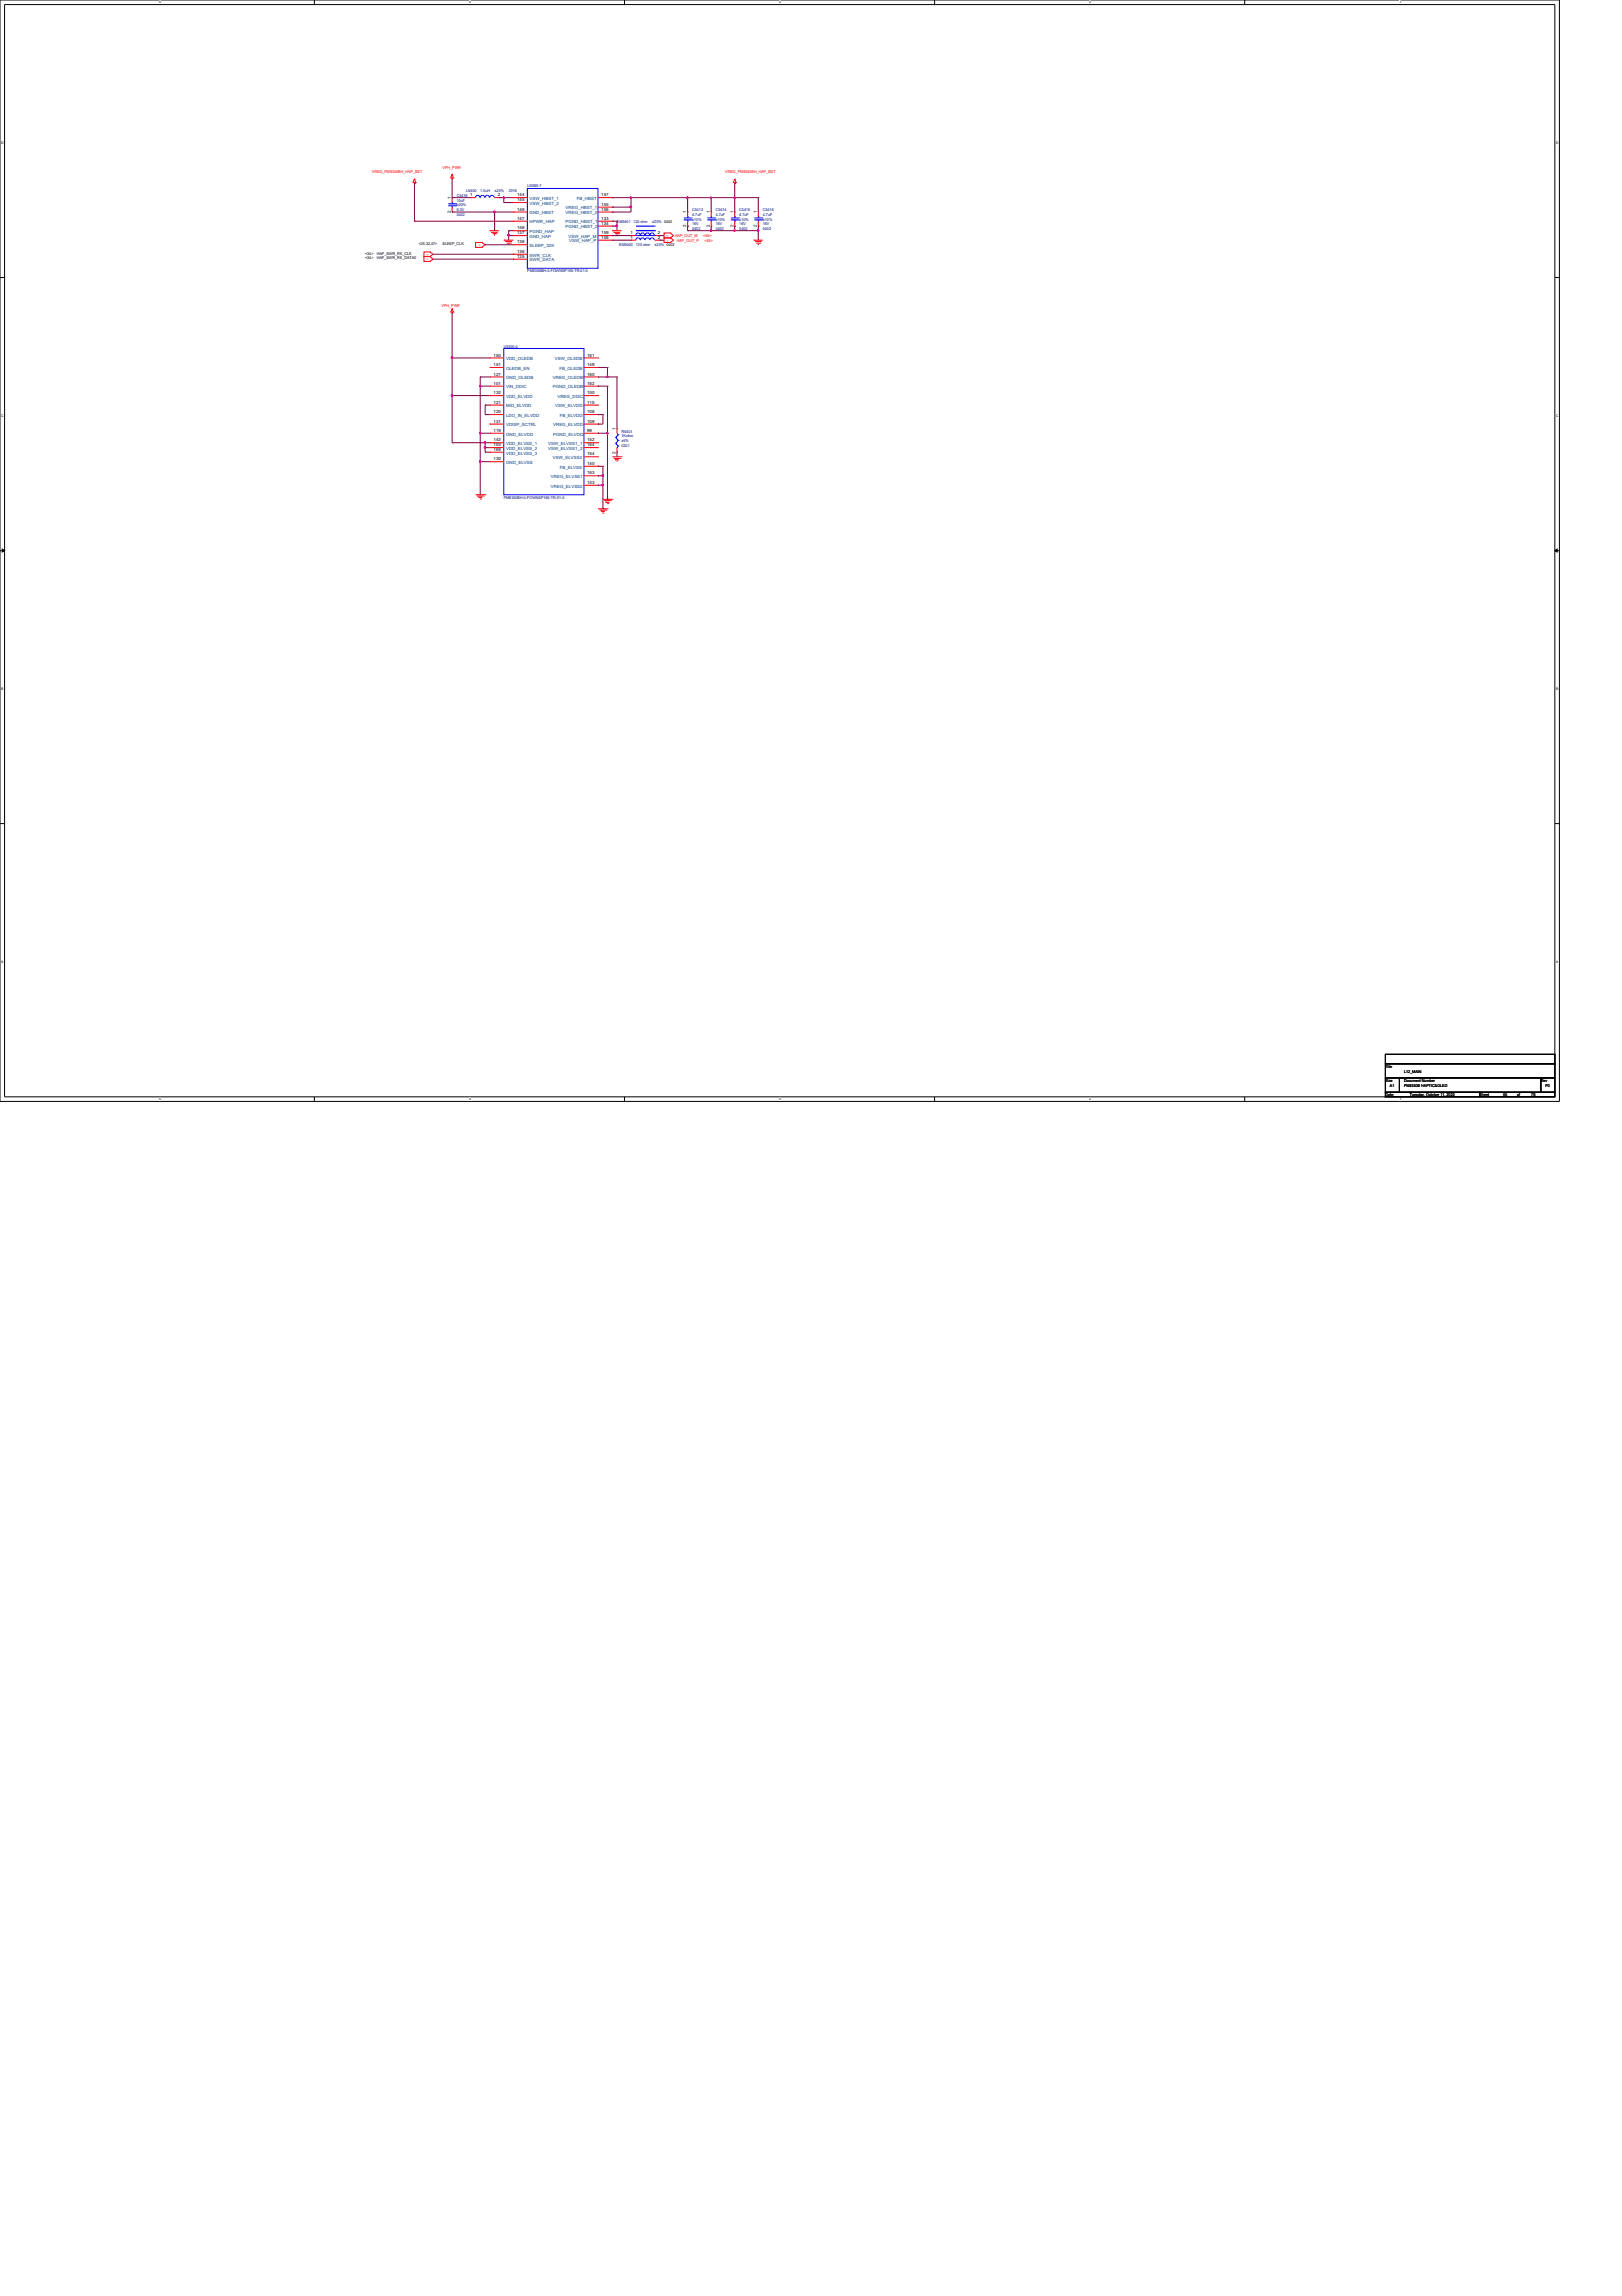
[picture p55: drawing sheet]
<svg xmlns="http://www.w3.org/2000/svg" width="210mm" height="297mm" viewBox="0 0 210 297" stroke-linecap="round" stroke-linejoin="round" font-family="sans-serif">
<defs><g id="words">
<g font-size=".6">
<text x="58.3" y="27.6" transform="rotate(-90 58.3 27.6)">2</text>
<text x="58.3" y="25.8" transform="rotate(-90 58.3 25.8)">1</text>
<text x="60.8" y="25.4">1</text>
<text x="64.4" y="25.4">2</text>
<text x="66.9" y="25.4">144</text>
<text x="66.9" y="26">145</text>
<text x="66.9" y="27.3">146</text>
<text x="66.9" y="28.4">147</text>
<text x="66.9" y="29.7">148</text>
<text x="77.8" y="26.6">155</text>
<text x="77.8" y="27.3">156</text>
<text x="77.8" y="28.4">133</text>
<text x="77.8" y="29.1">134</text>
<text x="77.8" y="25.4">157</text>
<text x="88.8" y="29.4" transform="rotate(-90 88.8 29.4)">2</text>
<text x="88.8" y="27.6" transform="rotate(-90 88.8 27.6)">1</text>
<text x="91.9" y="29.4" transform="rotate(-90 91.9 29.4)">2</text>
<text x="91.9" y="27.6" transform="rotate(-90 91.9 27.6)">1</text>
<text x="94.9" y="29.4" transform="rotate(-90 94.9 29.4)">2</text>
<text x="94.9" y="27.6" transform="rotate(-90 94.9 27.6)">1</text>
<text x="98" y="29.4" transform="rotate(-90 98 29.4)">2</text>
<text x="98" y="27.6" transform="rotate(-90 98 27.6)">1</text>
<text x="66.9" y="30.3">137</text>
<text x="66.9" y="31.5">138</text>
<text x="66.9" y="32.7">136</text>
<text x="66.9" y="33.4">125</text>
<text x="77.8" y="30.9">158</text>
<text x="77.8" y="30.3">159</text>
<text x="81.6" y="30.3">1</text>
<text x="81.6" y="30.9">1</text>
<text x="85.1" y="30.3">2</text>
<text x="85.1" y="30.9">2</text>
<text x="63.9" y="46.1">150</text>
<text x="63.9" y="47.4">151</text>
<text x="76" y="46.1">161</text>
<text x="76" y="47.4">149</text>
<text x="63.9" y="48.6">127</text>
<text x="63.9" y="49.8">101</text>
<text x="63.9" y="51">132</text>
<text x="63.9" y="52.2">121</text>
<text x="63.9" y="53.5">120</text>
<text x="76" y="52.2">110</text>
<text x="76" y="48.6">160</text>
<text x="76" y="49.8">162</text>
<text x="76" y="53.5">108</text>
<text x="76" y="51">100</text>
<text x="63.9" y="54.7">131</text>
<text x="63.9" y="55.9">119</text>
<text x="63.9" y="57.1">142</text>
<text x="63.9" y="57.7">153</text>
<text x="63.9" y="58.3">165</text>
<text x="63.9" y="59.6">130</text>
<text x="76" y="54.7">109</text>
<text x="76" y="55.9">99</text>
<text x="76" y="57.1">152</text>
<text x="76" y="57.7">164</text>
<text x="76" y="58.9">154</text>
<text x="79.7" y="58.7" transform="rotate(-90 79.7 58.7)">2</text>
<text x="79.7" y="55.6" transform="rotate(-90 79.7 55.6)">1</text>
<text x="76" y="60.2">140</text>
<text x="76" y="61.4">163</text>
<text x="76" y="62.6">143</text>
</g>
<g font-size=".6" fill="#004080">
<text x="68.5" y="25.9">VSW_HBST_1</text>
<text x="68.5" y="26.5">VSW_HBST_2</text>
<text x="68.5" y="27.7">GND_HBST</text>
<text x="68.5" y="28.9">HPWR_HAP</text>
<text x="73.2" y="27.1">VREG_HBST_1</text>
<text x="73.2" y="27.7">VREG_HBST_2</text>
<text x="73.2" y="28.9">PGND_HBST_1</text>
<text x="73.2" y="29.5">PGND_HBST_2</text>
<text x="74.6" y="25.9">FB_HBST</text>
<text x="68.5" y="30.1">PGND_HAP</text>
<text x="68.5" y="30.8">GND_HAP</text>
<text x="68.5" y="32">SLEEP_32K</text>
<text x="68.5" y="33.2">SWR_CLK</text>
<text x="68.5" y="33.8">SWR_DATA</text>
<text x="73.6" y="30.8">VSW_HAP_M</text>
<text x="73.7" y="31.4">VSW_HAP_P</text>
<text x="65.5" y="46.6">VDD_OLEDB</text>
<text x="65.5" y="47.8">OLEDB_EN</text>
<text x="71.8" y="46.6">VSW_OLEDB</text>
<text x="72.4" y="47.8">FB_OLEDB</text>
<text x="65.5" y="49.1">GND_OLEDB</text>
<text x="65.5" y="50.2">VIN_DDIC</text>
<text x="65.5" y="51.5">VDD_ELVDD</text>
<text x="65.5" y="52.7">MID_ELVDD</text>
<text x="65.5" y="53.9">LDO_IN_ELVDD</text>
<text x="71.5" y="49.1">VREG_OLEDB</text>
<text x="71.5" y="50.2">PGND_OLEDB</text>
<text x="71.8" y="52.7">VSW_ELVDD</text>
<text x="72.1" y="51.5">VREG_DDIC</text>
<text x="72.4" y="53.9">FB_ELVDD</text>
<text x="65.5" y="55.2">VDISP_SCTRL</text>
<text x="65.5" y="56.3">GND_ELVDD</text>
<text x="65.5" y="57.6">VDD_ELVSS_1</text>
<text x="65.5" y="58.2">VDD_ELVSS_2</text>
<text x="65.5" y="58.8">VDD_ELVSS_3</text>
<text x="71" y="57.6">VSW_ELVSS1_1</text>
<text x="71" y="58.2">VSW_ELVSS1_2</text>
<text x="71.5" y="59.4">VSW_ELVSS2</text>
<text x="71.6" y="55.2">VREG_ELVDD</text>
<text x="71.6" y="56.3">PGND_ELVDD</text>
<text x="65.5" y="60">GND_ELVSS</text>
<text x="71.3" y="61.8">VREG_ELVSS1</text>
<text x="71.3" y="63.1">VREG_ELVSS2</text>
<text x="72.4" y="60.6">FB_ELVSS</text>
</g>
<g font-size=".5">
<text x="20.6" y=".4">5</text>
<text x="60.7" y=".4">4</text>
<text x="100.8" y=".4">3</text>
<text x="141" y=".4">2</text>
<text x="181.1" y=".4">1</text>
<text x=".2" y="18.6">D</text>
<text x="201.4" y="18.6">D</text>
<text x="47.2" y="32.9">&lt;34&gt;</text>
<text x="47.2" y="33.5">&lt;34&gt;</text>
<text x="48.8" y="32.9">HAP_SWR_RX_CLK</text>
<text x="48.8" y="33.5">HAP_SWR_RX_DATA0</text>
<text x="54.2" y="31.7">&lt;25,32,47&gt;</text>
<text x="57.3" y="31.7">SLEEP_CLK</text>
<text x=".2" y="53.9">C</text>
<text x="201.4" y="53.9">C</text>
<text x=".2" y="89.3">B</text>
<text x="201.4" y="89.3">B</text>
<text x=".2" y="124.6">A</text>
<text x="201.4" y="124.6">A</text>
<text x="20.6" y="142.3">5</text>
<text x="60.7" y="142.3">4</text>
<text x="100.8" y="142.3">3</text>
<text x="141" y="142.3">2</text>
<text x="179.3" y="138.1">Title</text>
<text x="179.3" y="140">Size</text>
<text x="179.3" y="141.8">Date:</text>
<text x="179.9" y="140.6">A1</text>
<text x="181.1" y="142.3">1</text>
<text x="181.7" y="140">Document Number</text>
<text x="181.7" y="140.6">PM8350B HAPTIC&amp;OLED</text>
<text x="181.7" y="138.8">L12_MAIN</text>
<text x="182.5" y="141.8">Tuesday, October 11, 2022</text>
<text x="191.5" y="141.8">Sheet</text>
<text x="194.5" y="141.8">55</text>
<text x="196.3" y="141.8">of</text>
<text x="198.2" y="141.8">78</text>
<text x="199.4" y="140">Rev</text>
<text x="200" y="140.6">P0</text>
</g>
<g font-size=".5" fill="#f00">
<text x="48.1" y="22.4">VREG_PM8350BH_HAP_BST</text>
<text x="57.3" y="21.8">VPH_PWR</text>
<text x="93.9" y="22.4">VREG_PM8350BH_HAP_BST</text>
<text x="55.2" y="33.1">o</text>
<text x="55.2" y="33.7">o</text>
<text x="61.9" y="31.9">o</text>
<text x="86.2" y="30.6">o</text>
<text x="86.2" y="31.3">o</text>
<text x="87.3" y="30.6">HAP_OUT_M</text>
<text x="87.6" y="31.3">HAP_OUT_P</text>
<text x="91" y="30.6">&lt;65&gt;</text>
<text x="91.2" y="31.3">&lt;65&gt;</text>
<text x="57.1" y="39.7">VPH_PWR</text>
</g>
<g font-size=".5" fill="#000080">
<text x="59.1" y="25.5">C5418</text>
<text x="59.1" y="26.1">10uF</text>
<text x="59.1" y="27.9">0402</text>
<text x="59.1" y="27.3">6.3V</text>
<text x="59.1" y="26.7">±20%</text>
<text x="60.3" y="24.9">L5400</text>
<text x="62.1" y="24.9">1.0uH</text>
<text x="64" y="24.9">±20%</text>
<text x="65.8" y="24.9">2016</text>
<text x="68.2" y="24.3">U5300-7</text>
<text x="79.8" y="28.8">EM5401 120 ohm</text>
<text x="84.4" y="28.8">±25% 0402</text>
<text x="89.6" y="27.3">C5413</text>
<text x="89.6" y="27.9">4.7uF</text>
<text x="89.6" y="29.8">0402</text>
<text x="89.6" y="29.1">16V</text>
<text x="89.6" y="28.5">±10%</text>
<text x="92.6" y="27.3">C5414</text>
<text x="92.6" y="27.9">4.7uF</text>
<text x="92.6" y="29.8">0402</text>
<text x="92.6" y="29.1">16V</text>
<text x="92.6" y="28.5">±10%</text>
<text x="95.7" y="27.3">C5415</text>
<text x="95.7" y="27.9">4.7uF</text>
<text x="95.7" y="29.8">0402</text>
<text x="95.7" y="29.1">16V</text>
<text x="95.7" y="28.5">±10%</text>
<text x="98.7" y="27.3">C5416</text>
<text x="98.7" y="27.9">4.7uF</text>
<text x="98.7" y="29.8">0402</text>
<text x="98.7" y="29.1">16V</text>
<text x="98.7" y="28.5">±10%</text>
<text x="68.2" y="35.2">PM8350BH-0-FOWNSP165-TR-01-0</text>
<text x="80.1" y="31.9">EM5400</text>
<text x="82.3" y="31.9">120 ohm</text>
<text x="84.7" y="31.9">±25% 0402</text>
<text x="65.2" y="45">U5300-4</text>
<text x="80.4" y="56">R5401</text>
<text x="80.4" y="56.6">1Kohm</text>
<text x="80.4" y="57.2">±5%</text>
<text x="80.4" y="57.8">0201</text>
<text x="65.2" y="64.5">PM8350BH-0-FOWNSP165-TR-01-0</text>
</g>
</g></defs>
<path d="M0 0h201.8v142.5h-201.8zM.6 .6h200.6v141.3h-200.6z" fill="none" stroke="#000" stroke-width=".13"/>
<g fill="#fff">
<path d="M20.6 0h.2v.6h-.2z"/>
<path d="M20.6 141.9h.2v.6h-.2z"/>
</g>
<path d="M40.7 0v.6M40.7 141.9v.6" fill="none" stroke="#000" stroke-width=".13"/>
<g fill="#fff">
<path d="M60.7 0h.2v.6h-.2z"/>
<path d="M60.7 141.9h.2v.6h-.2z"/>
</g>
<path d="M80.8 0v.6M80.8 141.9v.6" fill="none" stroke="#000" stroke-width=".13"/>
<g fill="#fff">
<path d="M100.8 0h.2v.6h-.2z"/>
<path d="M100.8 141.9h.2v.6h-.2z"/>
</g>
<path d="M120.9 0v.6M120.9 141.9v.6" fill="none" stroke="#000" stroke-width=".13"/>
<g fill="#fff">
<path d="M141 0h.2v.6h-.2z"/>
<path d="M141 141.9h.2v.6h-.2z"/>
</g>
<path d="M161.1 0v.6M161.1 141.9v.6" fill="none" stroke="#000" stroke-width=".13"/>
<g fill="#fff">
<path d="M181.1 0h.2v.6h-.2z"/>
<path d="M181.1 141.9h.2v.6h-.2z"/>
<path d="M.2 18.2h.3v.6h-.3z"/>
<path d="M201.4 18.2h.3v.6h-.3z"/>
<path d="M.2 53.6h.3v.5h-.3z"/>
<path d="M201.4 53.6h.3v.5h-.3z"/>
</g>
<path d="M0 35.9h.6M201.2 35.9h.6" fill="none" stroke="#000" stroke-width=".13"/>
<g fill="#fff">
<path d="M.2 88.9h.2v.5h-.2z"/>
<path d="M201.4 88.9h.2v.5h-.2z"/>
</g>
<path d="M0 71.2h.6M.3 71l.3 .2-.3 .2zM201.2 71.2h.6M201.2 71.2l.3-.2v.4z" fill="none" stroke="#000" stroke-width=".13"/>
<path d="M.3 71l.3 .2-.3 .2zM201.2 71.2l.3-.2v.4z" fill="#000"/>
<g fill="#fff">
<path d="M.2 124.2h.3v.5h-.3z"/>
<path d="M201.4 124.2h.3v.5h-.3z"/>
</g>
<path d="M0 106.6h.6M201.2 106.6h.6M179.3 136.4h21.9v1.2h-21.9zM179.3 137.6h21.9v1.8h-21.9zM179.3 139.4h1.8v1.9h-1.8zM181.1 139.4h18.3v1.9h-18.3zM199.4 139.4h1.8v1.9h-1.8zM179.3 141.3h12.2v.6h-12.2zM191.5 141.3h9.7v.6h-9.7z" fill="none" stroke="#000" stroke-width=".13"/>
<g fill="none" stroke="#f00" stroke-width=".13">
<path d="M53.4 23.6h.4M53.4 23.6h.1M53.6 23.7h.1M53.6 23.2h.1M53.6 23.6v.1M53.6 23.2l.2 .4M53.6 23.2l-.2 .4M53.8 23.6h.1M55.6 32.6l.4 .3-.4 .3M55.6 33.2l.4 .3-.4 .3M55.6 32.6h.1M55.6 33.2h.1"/>
<path d="M55.6 32.6h-.7v.6h.7M55.6 33.8h.1M55.6 33.2h-.7v.6h.7M58.3 23h.4M58.3 23h.1M58.5 39.9l.2 .5M58.5 39.9h.1M58.5 23.2h.1M58.5 22.5h.1M58.5 25.6h.1M58.5 27.4h.1M58.5 23v.2"/>
<path d="M58.5 25.6v.6M58.5 26.8v.6M58.5 39.9l-.2 .5M58.5 22.5l.2 .5M58.5 22.5l-.2 .5M58.7 23h.1M61 25.6h.6M61 25.6h.1M62.4 31.4l.4 .3-.4 .3M62.4 31.4h.1M62.4 32h.1M62.4 31.4h-.8v.6h.8"/>
<path d="M63.4 29.8h1.2M63.4 29.8h.1M63.6 30.1h.1M63.6 30.1h.8M63.8 30.2h.4M63.9 30.4h.1M63.9 30.4h.2M64 25.6h.6M64.2 30.2h.1M64.6 25.6h.1M65.2 31.1h1.2M65.2 31.1h.1"/>
<path d="M65.4 31.2h.1M65.4 31.2h.9M65.6 31.5h.5M65.7 31.6h.1M65.7 31.6h.2M66.1 31.5h.1M66.4 25.6h.1M66.4 26.2h.1M66.4 27.4h.1M66.4 28.6h.1M66.4 29.8h.1M66.4 30.5h.1"/>
<path d="M66.4 31.7h.1M66.4 32.9h.1M66.4 33.5h.1M66.4 29.8h1.8M66.4 25.6h1.8M66.4 26.2h1.8M66.4 27.4h1.8M66.4 28.6h1.8M66.4 30.5h1.8M66.4 31.7h1.8M66.4 32.9h1.8M66.4 33.5h1.8"/>
<path d="M77.4 31.1h1.8M77.4 25.6h1.8M77.4 27.4h1.8M77.4 28.6h1.8M77.4 30.5h1.8M77.4 26.8h1.8M77.4 29.3h1.8M79.2 29.8h.1M79.2 25.6h.1M79.2 26.8h.1M79.2 27.4h.1M79.2 28.6h.1"/>
<path d="M79.2 29.3h.1M79.2 30.5h.1M79.2 31.1h.1M79.2 29.8h1.2M79.4 30.1h.9M79.4 30.1h.1M79.6 30.2h.5M79.8 30.4h.1M80.1 30.2h.1M81.7 30.5h.1M81.7 31.1h.1M81.7 31.1h.6"/>
<path d="M81.7 30.5h.6M84.7 31.1h.6M84.7 30.5h.6M85.3 30.5h.1M85.3 31.1h.1M86.7 30.1h.1M86.7 30.8h.1M86.7 30.1h-.8v.7h.8M86.7 31.4h.1M86.7 30.8h-.8v.6h.8M86.7 30.1l.5 .4-.5 .3M86.7 30.8l.5 .3-.5 .3"/>
<path d="M89 27.4h.1M89 29.3h.1M89 27.4v.6M89 28.6v.7M92 27.4h.1M92 29.3h.1M92 27.4v.6M92 28.6v.7M94.9 23.6h.3M94.9 23.6h.1M95.1 23.7h.1M95.1 23.2h.1"/>
<path d="M95.1 27.4h.1M95.1 29.3h.1M95.1 23.6v.1M95.1 27.4v.6M95.1 28.6v.7M95.1 23.2l.1 .4M95.1 23.2l-.2 .4M95.2 23.6h.1M97.5 31.1h.1M97.5 31.1h1.2M97.7 31.2h.9M97.7 31.2h.1"/>
<path d="M97.9 31.5h.5M98.1 31.6h.1M98.1 27.4h.1M98.1 29.3h.1M98.1 27.4v.6M98.1 28.6v.7M98.4 31.5h.1M58.3 40.4h.1M58.3 40.4h.4M58.5 40.5h.1M58.5 40.4v.1M58.7 40.4h.1"/>
<path d="M63.4 46.3h.1M63.4 47.5h.1M63.4 48.8h.1M63.4 50h.1M63.4 51.2h.1M63.4 52.4h.1M63.4 53.6h.1M63.4 54.9h.1M63.4 56h.1M63.4 57.3h.1M63.4 57.9h.1M63.4 58.5h.1"/>
<path d="M63.4 59.7h.1M63.4 46.3h1.8M63.4 47.5h1.8M63.4 48.8h1.8M63.4 50h1.8M63.4 51.2h1.8M63.4 52.4h1.8M63.4 53.6h1.8M63.4 54.9h1.8M63.4 56h1.8M63.4 57.3h1.8M63.4 57.9h1.8"/>
<path d="M63.4 58.5h1.8M63.4 59.7h1.8M75.6 59.1h1.8M75.6 46.3h1.8M75.6 47.5h1.8M75.6 48.8h1.8M75.6 50h1.8M75.6 51.2h1.8M75.6 52.4h1.8M75.6 53.6h1.8M75.6 54.9h1.8M75.6 56h1.8"/>
<path d="M75.6 57.3h1.8M75.6 57.9h1.8M77.4 46.3h.1M77.4 47.5h.1M77.4 48.8h.1M77.4 50h.1M77.4 51.2h.1M77.4 52.4h.1M77.4 53.6h.1M77.4 54.9h.1M77.4 56h.1M77.4 57.3h.1"/>
<path d="M77.4 57.9h.1M77.4 59.1h.1M79.2 59.1h1.2M79.4 59.3h.9M79.6 59.5h.1M79.6 59.5h.5M79.8 59.6h.1M79.8 55.5h.1M79.8 58.5h.1M79.8 55.5v.5M79.8 57.9v.6M79.9 59.6h.1"/>
<path d="M80.3 59.3h.1M80.4 59.1h.1M61.6 64h1.2M61.7 64.2h.9M61.9 64.3h.5M61.9 64.3h.1M62.1 64.6h.1M62.2 64.6h.1M62.6 64.2h.1M62.8 64h.1M75.6 60.3h1.8M75.6 61.6h1.8"/>
<path d="M75.6 62.8h1.8M77.4 60.3h.1M77.4 61.6h.1M77.4 62.8h.1M77.4 65.8h1.2M77.6 66h.8M77.8 66.2h.5M77.8 66.2h.1M77.9 66.4h.2M78 64.6h1.2M78.1 66.4h.1M78.2 64.8h.8"/>
<path d="M78.4 65h.1M78.4 65h.5M78.4 66h.1M78.6 65.2h.1M78.6 65.8h.1M78.7 65.2h.1M79 64.8h.1M79.2 64.6h.1"/>
</g>
<g fill="none" stroke="#00f" stroke-width=".13">
<path d="M58 26.4h1M58 26.6h1M58.5 26.2h.1M58.5 26.8h.1M58.5 26.2v.2M58.5 26.6v.2M59 26.4h.1M59 26.6h.1M62.1 25.6a.28 .28 0 0 0-.3-.3 .28 .28 0 0 0-.2 .3M62.7 25.6a.3 .3 0 0 0-.3-.3 .3 .3 0 0 0-.3 .3M63.3 25.6a.28 .28 0 0 0-.2-.3 .28 .28 0 0 0-.3 .3M64 25.6a.3 .3 0 0 0-.3-.3 .3 .3 0 0 0-.3 .3"/>
<path d="M68.2 24.4h9.2v10.3h-9.2zM82.3 29.8h2.4M82.3 29.3h2.4M82.8 30.4a.28 .28 0 0 0-.3-.3 .28 .28 0 0 0-.2 .4h2.4M82.8 31v-.1l-.3-.1-.2 .1v.2M83.4 30.4a.28 .28 0 0 0-.3-.3 .28 .28 0 0 0-.2 .4M83.4 31v-.1l-.3-.1-.2 .1v.2M84 30.4h.1a.3 .3 0 0 0-.3-.3 .3 .3 0 0 0-.3 .4M84.1 31l-.1-.1-.2-.1-.3 .1v.2M84.6 30.4h.1a.28 .28 0 0 0-.3-.3 .28 .28 0 0 0-.3 .4M84.7 31l-.1-.1-.2-.1-.3 .1v.2M84.7 29.8h.1"/>
<path d="M84.7 29.3h.1M84.7 30.5h.1M88.5 28.2h1M88.5 28.4h1M89 28h.1M89 28.6h.1M89 28v.2M89 28.4v.2M89.5 28.2h.1M89.5 28.4h.1M91.5 28.2h1M91.5 28.4h1"/>
<path d="M92 28h.1M92 28.6h.1M92 28v.2M92 28.4v.2M92.5 28.2h.1M92.5 28.4h.1M94.6 28.2h1M94.6 28.4h1M95.1 28h.1M95.1 28.6h.1M95.1 28v.2M95.1 28.4v.2"/>
<path d="M95.6 28.2h.1M95.6 28.4h.1M97.6 28.2h1M97.6 28.4h1M98.1 28h.1M98.1 28.6h.1M98.1 28v.2M98.1 28.4v.2M98.6 28.2h.1M98.6 28.4h.1M65.2 45.1h10.4v18.9h-10.4zM79.7 56.6h.1"/>
<path d="M79.7 57.4h.1M79.7 56.6l.3 .4M79.7 57.4l.3 .3M79.8 57.9h.1M79.8 56l.2 .3M80 56.3h.1M80 57h.1M80 57.7h.1M80 56.3l-.3 .3M80 57l-.3 .4M80 57.7l-.2 .2"/>
</g>
<path d="M65.8 30.5h.1M65.8 30.5v.6" fill="none" stroke="#800040" stroke-width=".13"/>
<path d="M65.7 30.4h.2l-.1 .1z" fill-rule="evenodd" fill="#f0f"/>
<path d="M65.7 30.4h.2l-.1 .1z" fill="none" stroke="#f0f" stroke-width=".13"/>
<g fill="none" stroke="#800040" stroke-width=".13">
<path d="M53.6 28.6h.1M53.6 23.7h.1M53.6 23.7v4.9M53.6 28.6h12.8M62.8 31.7h.1M62.8 31.7h3.6M65.8 29.8h.1M65.8 30.5h.1M65.8 29.8v.7M65.8 29.8h.6M65.8 30.5h.6M79.2 25.6h9.8"/>
<path d="M79.2 25.6h.1M79.2 26.8h.1M81.7 25.6h.1M81.7 25.6v1.2h-2.5M89 25.6h.1M89 25.6v1.8"/>
</g>
<path d="M81.6 25.5l.1 .1-.1 .1z" fill-rule="evenodd" fill="#f0f"/>
<path d="M81.6 25.5l.1 .1-.1 .1z" fill="none" stroke="#f0f" stroke-width=".13"/>
<path d="M88.9 25.5l.2 .1-.2 .1z" fill-rule="evenodd" fill="#f0f"/>
<path d="M88.9 25.5l.2 .1-.2 .1z" fill="none" stroke="#f0f" stroke-width=".13"/>
<path d="M79.2 27.4h.1M81.7 26.8h.1M81.7 26.8v.6h-2.5" fill="none" stroke="#800040" stroke-width=".13"/>
<path d="M81.6 26.7h.1v.1h-.1z" fill-rule="evenodd" fill="#f0f"/>
<path d="M81.6 26.7h.1v.1h-.1z" fill="none" stroke="#f0f" stroke-width=".13"/>
<path d="M79.2 29.3h.6M79.2 29.3h.1M79.8 29.3h.1M79.8 29.3v.5M95.1 23.7h.1M95.1 23.7v1.9" fill="none" stroke="#800040" stroke-width=".13"/>
<path d="M79.7 29.2h.2v.1h-.2z" fill-rule="evenodd" fill="#f0f"/>
<path d="M79.7 29.2h.2v.1h-.2z" fill="none" stroke="#f0f" stroke-width=".13"/>
<path d="M79.2 28.6h.6M79.2 28.6h.1M79.8 28.6h.1M79.8 28.6v.7M58.5 40.5h.1M58.5 40.5v5.8" fill="none" stroke="#800040" stroke-width=".13"/>
<path d="M58.4 46.2h.1v.1h-.1z" fill-rule="evenodd" fill="#f0f"/>
<path d="M58.4 46.2h.1v.1h-.1z" fill="none" stroke="#f0f" stroke-width=".13"/>
<g fill="none" stroke="#800040" stroke-width=".13">
<path d="M58.5 46.3h.1M58.5 46.3v4.9M58.5 46.3h4.9M77.4 47.5h1.2M77.4 50h1.2M77.4 47.5h.1M77.4 50h.1M77.4 48.8h1.2M78.6 47.5h.1M78.6 48.8h.1M78.6 50h.1M78.6 47.5v1.3"/>
<path d="M78.6 50v6M79.8 48.8h.1M79.8 48.8v6.7"/>
</g>
<path d="M78.5 56h.2l-.1 .1z" fill-rule="evenodd" fill="#f0f"/>
<path d="M78.5 56h.2l-.1 .1z" fill="none" stroke="#f0f" stroke-width=".13"/>
<path d="M58.5 51.2h.1M58.5 51.2v6.1" fill="none" stroke="#800040" stroke-width=".13"/>
<path d="M58.4 51.1h.1v.1h-.1z" fill-rule="evenodd" fill="#f0f"/>
<path d="M58.4 51.1h.1v.1h-.1z" fill="none" stroke="#f0f" stroke-width=".13"/>
<g fill="none" stroke="#800040" stroke-width=".13">
<path d="M58.5 57.3h4.3M58.5 51.2h.1M58.5 57.3h.1M58.5 51.2h4.9M62.1 56h1.3M62.1 56h.1M62.1 56v3.7M62.8 52.4h.1M62.8 53.6h.1M62.8 52.4v1.2M62.8 52.4h.6M62.8 53.6h.6"/>
<path d="M77.4 53.6h.6M77.4 56h1.2M77.4 53.6h.1M77.4 54.9h.1M77.4 56h.1M78 53.6h.1M78 53.6v1.3h-.6"/>
</g>
<path d="M62.7 57.2h.1v.1h-.1z" fill-rule="evenodd" fill="#f0f"/>
<path d="M62.7 57.2h.1v.1h-.1z" fill="none" stroke="#f0f" stroke-width=".13"/>
<path d="M62.8 57.3h.1M62.8 57.9h.1M62.8 57.3v1.2M62.8 57.3h.6" fill="none" stroke="#800040" stroke-width=".13"/>
<path d="M62.7 57.8l.2 .1-.2 .1z" fill-rule="evenodd" fill="#f0f"/>
<path d="M62.7 57.8l.2 .1-.2 .1z" fill="none" stroke="#f0f" stroke-width=".13"/>
<path d="M62.1 59.7h1.3M62.1 59.7h.1M62.1 59.7v4.3M62.8 57.9h.1M62.8 58.5h.1M62.8 57.9h.6M62.8 58.5h.6" fill="none" stroke="#800040" stroke-width=".13"/>
<path d="M62.1 59.6l.1 .1-.1 .1z" fill-rule="evenodd" fill="#f0f"/>
<path d="M62.1 59.6l.1 .1-.1 .1z" fill="none" stroke="#f0f" stroke-width=".13"/>
<path d="M79.8 58.5h.1M79.8 58.5v.6M77.4 60.3h.6M77.4 60.3h.1M77.4 61.6h.1M78 60.3h.1M78 60.3v1.3h-.6" fill="none" stroke="#800040" stroke-width=".13"/>
<path d="M77.9 61.5h.2v.1h-.2z" fill-rule="evenodd" fill="#f0f"/>
<path d="M77.9 61.5h.2v.1h-.2z" fill="none" stroke="#f0f" stroke-width=".13"/>
<path d="M64 27.4h2.4M64 27.4h.1M64 27.4v2.4M64.6 25.6h.1M64.6 25.6h.6M65.2 26.2h1.2M65.2 26.2h.1M65.2 25.6h.1M65.2 25.6v.6M77.4 62.8h.1M78 61.6h.1M78 61.6v1.2h-.6" fill="none" stroke="#800040" stroke-width=".13"/>
<path d="M65.1 25.5h.2v.1h-.2z" fill-rule="evenodd" fill="#f0f"/>
<path d="M65.1 25.5h.2v.1h-.2z" fill="none" stroke="#f0f" stroke-width=".13"/>
<path d="M58.5 25.6h.1M58.5 27.4h.1M58.5 27.4h5.5M58.5 25.6h2.5M65.2 25.6h1.2M65.2 25.6h.1" fill="none" stroke="#800040" stroke-width=".13"/>
<path d="M63.9 27.3h.1v.1h-.1z" fill-rule="evenodd" fill="#f0f"/>
<path d="M63.9 27.3h.1v.1h-.1z" fill="none" stroke="#f0f" stroke-width=".13"/>
<g fill="none" stroke="#800040" stroke-width=".13">
<path d="M79.2 30.5h2.5M79.2 31.1h2.5M79.2 30.5h.1M79.2 31.1h.1M85.3 30.5h.6M85.3 31.1h.6M85.3 30.5h.1M85.3 31.1h.1M89 29.3h.1M89 29.8h.1M89 29.3v.5M92 29.3h.1"/>
<path d="M92 29.8h.1M92 29.3v.5M95.1 29.3h.1M95.1 29.3v.5h-6.1M98.1 29.3h.1M98.1 29.3v.5"/>
</g>
<path d="M91.9 29.7h.2v.2h-.2z" fill-rule="evenodd" fill="#f0f"/>
<path d="M91.9 29.7h.2v.2h-.2z" fill="none" stroke="#f0f" stroke-width=".13"/>
<path d="M95.1 29.8h.1M95.1 29.8h3" fill="none" stroke="#800040" stroke-width=".13"/>
<path d="M98 29.7h.2v.2h-.2z" fill-rule="evenodd" fill="#f0f"/>
<path d="M98 29.7h.2v.2h-.2z" fill="none" stroke="#f0f" stroke-width=".13"/>
<path d="M95 29.7h.1v.2h-.1z" fill-rule="evenodd" fill="#f0f"/>
<path d="M95 29.7h.1v.2h-.1z" fill="none" stroke="#f0f" stroke-width=".13"/>
<path d="M95.1 25.6h.1M95.1 25.6v1.8M98.1 29.8h.1M98.1 25.6h.1M98.1 25.6v1.8M98.1 29.8v1.3" fill="none" stroke="#800040" stroke-width=".13"/>
<path d="M95 25.5l.2 .1-.2 .1z" fill-rule="evenodd" fill="#f0f"/>
<path d="M95 25.5l.2 .1-.2 .1z" fill="none" stroke="#f0f" stroke-width=".13"/>
<path d="M92 25.6h.1M92 25.6v1.8" fill="none" stroke="#800040" stroke-width=".13"/>
<path d="M91.9 25.5l.2 .1-.1 .1z" fill-rule="evenodd" fill="#f0f"/>
<path d="M91.9 25.5l.2 .1-.1 .1z" fill="none" stroke="#f0f" stroke-width=".13"/>
<path d="M58.5 25.6h.1M58.5 23.2v2.4M89 25.6h.1M89 25.6h9.1M92 25.6h.1M95.1 25.6h.1M78.6 56v8.6M78 65.8h.1M78 62.8v3M78.6 64.6h.1" fill="none" stroke="#800040" stroke-width=".13"/>
<path d="M77.9 62.7h.2v.1h-.2z" fill-rule="evenodd" fill="#f0f"/>
<path d="M77.9 62.7h.2v.1h-.2z" fill="none" stroke="#f0f" stroke-width=".13"/>
<path d="M62.1 48.8h1.3M62.1 48.8h.1M62.1 50h.1M62.1 48.8v1.2M78.6 48.8h1.2M78.6 48.8h.1" fill="none" stroke="#800040" stroke-width=".13"/>
<path d="M78.5 48.7h.2l-.1 .1z" fill-rule="evenodd" fill="#f0f"/>
<path d="M78.5 48.7h.2l-.1 .1z" fill="none" stroke="#f0f" stroke-width=".13"/>
<path d="M62.1 50h1.3M62.1 50h.1M62.1 56h.1M62.1 50v6" fill="none" stroke="#800040" stroke-width=".13"/>
<path d="M62.1 49.9h.1v.1h-.1z" fill-rule="evenodd" fill="#f0f"/>
<path d="M62.1 49.9h.1v.1h-.1z" fill="none" stroke="#f0f" stroke-width=".13"/>
<path d="M62.1 56h.1v.1h-.1z" fill-rule="evenodd" fill="#f0f"/>
<path d="M62.1 56h.1v.1h-.1z" fill="none" stroke="#f0f" stroke-width=".13"/>
<path d="M56 32.9h10.4M56 33.5h10.4M66.4 32.9h.1M66.4 33.5h.1" fill="none" stroke="#800040" stroke-width=".13"/>
<path d="M65.7 30.4h.2l-.1 .1z" fill-rule="evenodd" fill="#f0f"/>
<path d="M65.7 30.4h.2l-.1 .1z" fill="none" stroke="#f0f" stroke-width=".13"/>
<path d="M81.6 25.5l.1 .1-.1 .1z" fill-rule="evenodd" fill="#f0f"/>
<path d="M81.6 25.5l.1 .1-.1 .1z" fill="none" stroke="#f0f" stroke-width=".13"/>
<path d="M88.9 25.5l.2 .1-.2 .1z" fill-rule="evenodd" fill="#f0f"/>
<path d="M88.9 25.5l.2 .1-.2 .1z" fill="none" stroke="#f0f" stroke-width=".13"/>
<path d="M81.6 26.7h.1v.1h-.1z" fill-rule="evenodd" fill="#f0f"/>
<path d="M81.6 26.7h.1v.1h-.1z" fill="none" stroke="#f0f" stroke-width=".13"/>
<path d="M79.7 29.2h.2v.1h-.2z" fill-rule="evenodd" fill="#f0f"/>
<path d="M79.7 29.2h.2v.1h-.2z" fill="none" stroke="#f0f" stroke-width=".13"/>
<path d="M58.4 46.2h.1v.1h-.1z" fill-rule="evenodd" fill="#f0f"/>
<path d="M58.4 46.2h.1v.1h-.1z" fill="none" stroke="#f0f" stroke-width=".13"/>
<path d="M78.5 56h.2l-.1 .1z" fill-rule="evenodd" fill="#f0f"/>
<path d="M78.5 56h.2l-.1 .1z" fill="none" stroke="#f0f" stroke-width=".13"/>
<path d="M58.4 51.1h.1v.1h-.1z" fill-rule="evenodd" fill="#f0f"/>
<path d="M58.4 51.1h.1v.1h-.1z" fill="none" stroke="#f0f" stroke-width=".13"/>
<path d="M62.7 57.2h.1v.1h-.1z" fill-rule="evenodd" fill="#f0f"/>
<path d="M62.7 57.2h.1v.1h-.1z" fill="none" stroke="#f0f" stroke-width=".13"/>
<path d="M62.7 57.8l.2 .1-.2 .1z" fill-rule="evenodd" fill="#f0f"/>
<path d="M62.7 57.8l.2 .1-.2 .1z" fill="none" stroke="#f0f" stroke-width=".13"/>
<path d="M62.1 59.6l.1 .1-.1 .1z" fill-rule="evenodd" fill="#f0f"/>
<path d="M62.1 59.6l.1 .1-.1 .1z" fill="none" stroke="#f0f" stroke-width=".13"/>
<path d="M77.9 61.5h.2v.1h-.2z" fill-rule="evenodd" fill="#f0f"/>
<path d="M77.9 61.5h.2v.1h-.2z" fill="none" stroke="#f0f" stroke-width=".13"/>
<path d="M65.1 25.5h.2v.1h-.2z" fill-rule="evenodd" fill="#f0f"/>
<path d="M65.1 25.5h.2v.1h-.2z" fill="none" stroke="#f0f" stroke-width=".13"/>
<path d="M63.9 27.3h.1v.1h-.1z" fill-rule="evenodd" fill="#f0f"/>
<path d="M63.9 27.3h.1v.1h-.1z" fill="none" stroke="#f0f" stroke-width=".13"/>
<path d="M91.9 29.7h.2v.2h-.2z" fill-rule="evenodd" fill="#f0f"/>
<path d="M91.9 29.7h.2v.2h-.2z" fill="none" stroke="#f0f" stroke-width=".13"/>
<path d="M98 29.7h.2v.2h-.2z" fill-rule="evenodd" fill="#f0f"/>
<path d="M98 29.7h.2v.2h-.2z" fill="none" stroke="#f0f" stroke-width=".13"/>
<path d="M95 29.7h.1v.2h-.1z" fill-rule="evenodd" fill="#f0f"/>
<path d="M95 29.7h.1v.2h-.1z" fill="none" stroke="#f0f" stroke-width=".13"/>
<path d="M95 25.5l.2 .1-.2 .1z" fill-rule="evenodd" fill="#f0f"/>
<path d="M95 25.5l.2 .1-.2 .1z" fill="none" stroke="#f0f" stroke-width=".13"/>
<path d="M91.9 25.5l.2 .1-.1 .1z" fill-rule="evenodd" fill="#f0f"/>
<path d="M91.9 25.5l.2 .1-.1 .1z" fill="none" stroke="#f0f" stroke-width=".13"/>
<path d="M77.9 62.7h.2v.1h-.2z" fill-rule="evenodd" fill="#f0f"/>
<path d="M77.9 62.7h.2v.1h-.2z" fill="none" stroke="#f0f" stroke-width=".13"/>
<path d="M78.5 48.7h.2l-.1 .1z" fill-rule="evenodd" fill="#f0f"/>
<path d="M78.5 48.7h.2l-.1 .1z" fill="none" stroke="#f0f" stroke-width=".13"/>
<path d="M62.1 49.9h.1v.1h-.1z" fill-rule="evenodd" fill="#f0f"/>
<path d="M62.1 49.9h.1v.1h-.1z" fill="none" stroke="#f0f" stroke-width=".13"/>
<path d="M62.1 56h.1v.1h-.1z" fill-rule="evenodd" fill="#f0f"/>
<path d="M62.1 56h.1v.1h-.1z" fill="none" stroke="#f0f" stroke-width=".13"/>
<use href="#words"/>
</svg>
